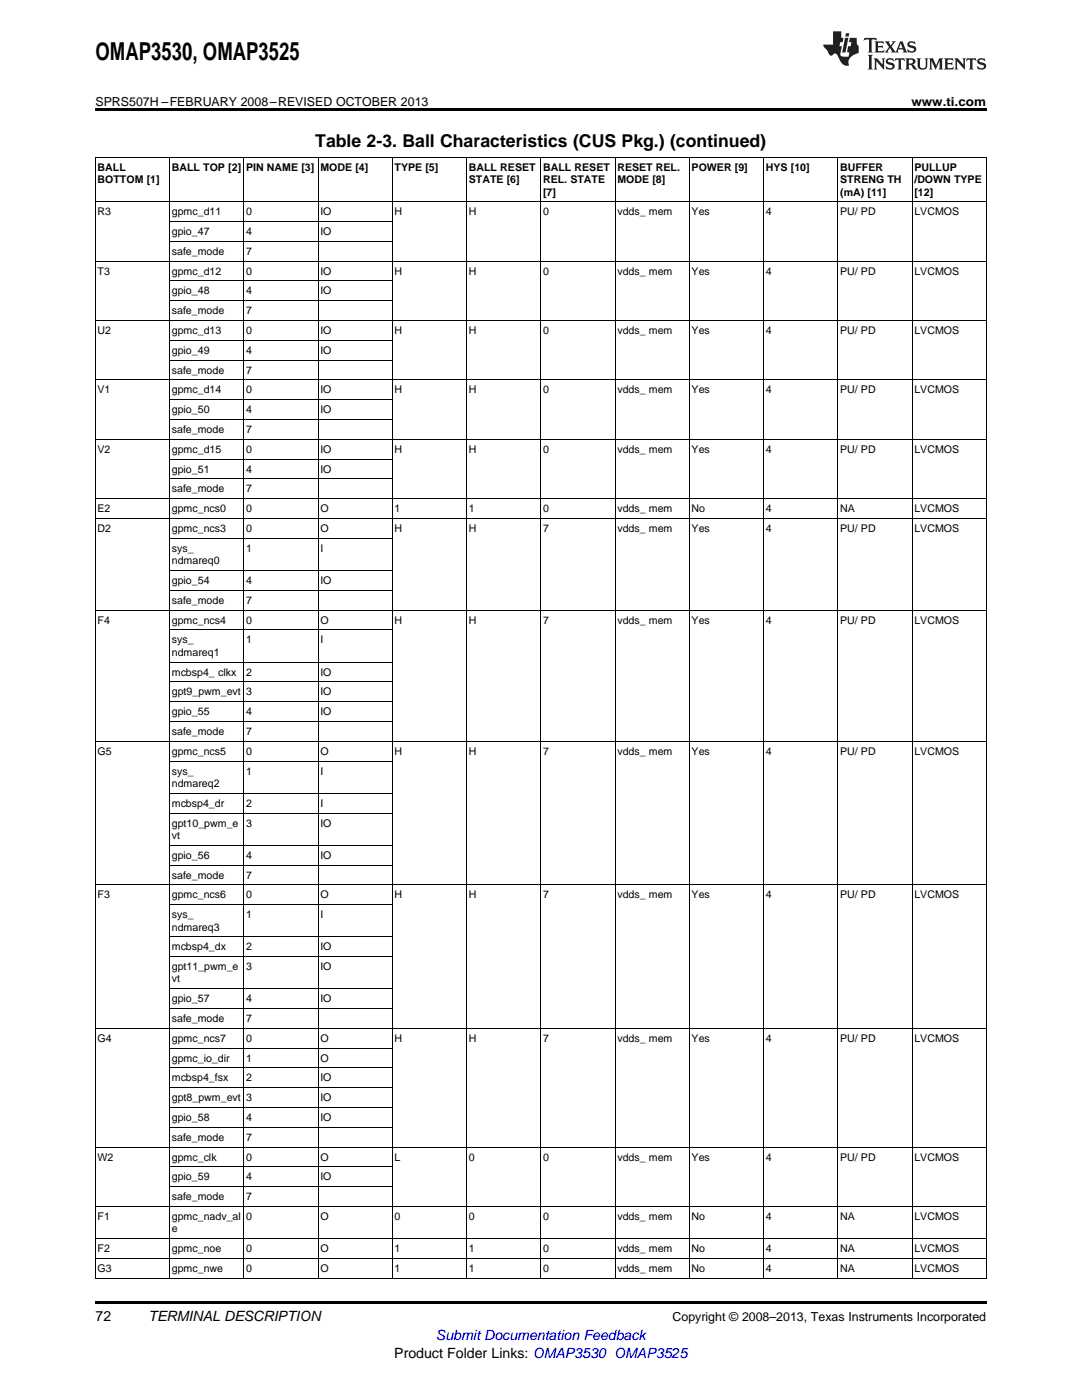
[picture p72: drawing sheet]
<svg xmlns="http://www.w3.org/2000/svg" width="216mm" height="279mm" viewBox="0 0 216 279" stroke-linecap="round" stroke-linejoin="round" font-family="sans-serif">
<defs><g id="words">
<text font-size="4.9" x="19" y="12">OMAP3530, OMAP3525</text>
<text font-size="3.5" x="62.9" y="29.3">Table 2-3. Ball Characteristics (CUS Pkg.) (continued)</text>
<g font-size="2.8">
<text x="19" y="263.6">72</text>
<text x="29.6" y="263.6">TERMINAL DESCRIPTION</text>
<text x="78.7" y="270.9">Product Folder Links: OMAP3530 OMAP3525</text>
</g>
<text font-size="2.8" fill="#00f" x="87" y="267.4">Submit Documentation Feedback</text>
<g font-size="2.5">
<text x="19" y="21.1">SPRS507H –FEBRUARY 2008–REVISED OCTOBER 2013</text>
<text x="181.9" y="21.1">www.ti.com</text>
<text x="134.2" y="263.6">Copyright © 2008–2013, Texas Instruments Incorporated</text>
</g>
<g font-size="2.1">
<text x="19.5" y="34.1">BALL</text>
<text x="34.3" y="34.1">BALL TOP [2]</text>
<text x="49.1" y="34.1">PIN NAME [3]</text>
<text x="63.9" y="34.1">MODE [4]</text>
<text x="78.7" y="34.1">TYPE [5]</text>
<text x="93.6" y="34.1">BALL RESET</text>
<text x="108.4" y="34.1">BALL RESET</text>
<text x="123.2" y="34.1">RESET REL.</text>
<text x="138" y="34.1">POWER [9]</text>
<text x="152.8" y="34.1">HYS [10]</text>
<text x="167.6" y="34.1">BUFFER</text>
<text x="182.5" y="34.1">PULLUP</text>
<text x="19.5" y="36.5">BOTTOM [1]</text>
<text x="93.6" y="36.5">STATE [6]</text>
<text x="108.4" y="36.5">REL. STATE</text>
<text x="108.4" y="39">[7]</text>
<text x="123.2" y="36.5">MODE [8]</text>
<text x="167.6" y="36.5">STRENG TH</text>
<text x="167.6" y="39">(mA) [11]</text>
<text x="182.5" y="36.5">/DOWN TYPE</text>
<text x="182.5" y="39">[12]</text>
<text x="19.5" y="43">R3</text>
<text x="34.3" y="43">gpmc_d11</text>
<text x="34.3" y="46.9">gpio_47</text>
<text x="49.1" y="43">0</text>
<text x="49.1" y="46.9">4</text>
<text x="63.9" y="43">IO</text>
<text x="63.9" y="46.9">IO</text>
<text x="78.7" y="43">H</text>
<text x="93.6" y="43">H</text>
<text x="108.4" y="43">0</text>
<text x="123.2" y="43">vdds_ mem</text>
<text x="138" y="43">Yes</text>
<text x="152.8" y="43">4</text>
<text x="167.6" y="43">PU/ PD</text>
<text x="182.5" y="43">LVCMOS</text>
<text x="34.3" y="50.9">safe_mode</text>
<text x="49.1" y="50.9">7</text>
<text x="19.5" y="54.8">T3</text>
<text x="34.3" y="54.8">gpmc_d12</text>
<text x="34.3" y="58.8">gpio_48</text>
<text x="49.1" y="54.8">0</text>
<text x="49.1" y="58.8">4</text>
<text x="63.9" y="54.8">IO</text>
<text x="63.9" y="58.8">IO</text>
<text x="78.7" y="54.8">H</text>
<text x="93.6" y="54.8">H</text>
<text x="108.4" y="54.8">0</text>
<text x="123.2" y="54.8">vdds_ mem</text>
<text x="138" y="54.8">Yes</text>
<text x="152.8" y="54.8">4</text>
<text x="167.6" y="54.8">PU/ PD</text>
<text x="182.5" y="54.8">LVCMOS</text>
<text x="34.3" y="62.7">safe_mode</text>
<text x="49.1" y="62.7">7</text>
<text x="19.5" y="66.7">U2</text>
<text x="34.3" y="66.7">gpmc_d13</text>
<text x="34.3" y="70.6">gpio_49</text>
<text x="49.1" y="66.7">0</text>
<text x="49.1" y="70.6">4</text>
<text x="63.9" y="66.7">IO</text>
<text x="63.9" y="70.6">IO</text>
<text x="78.7" y="66.7">H</text>
<text x="93.6" y="66.7">H</text>
<text x="108.4" y="66.7">0</text>
<text x="123.2" y="66.7">vdds_ mem</text>
<text x="138" y="66.7">Yes</text>
<text x="152.8" y="66.7">4</text>
<text x="167.6" y="66.7">PU/ PD</text>
<text x="182.5" y="66.7">LVCMOS</text>
<text x="34.3" y="74.6">safe_mode</text>
<text x="49.1" y="74.6">7</text>
<text x="19.5" y="78.5">V1</text>
<text x="34.3" y="78.5">gpmc_d14</text>
<text x="34.3" y="82.5">gpio_50</text>
<text x="49.1" y="78.5">0</text>
<text x="49.1" y="82.5">4</text>
<text x="63.9" y="78.5">IO</text>
<text x="63.9" y="82.5">IO</text>
<text x="78.7" y="78.5">H</text>
<text x="93.6" y="78.5">H</text>
<text x="108.4" y="78.5">0</text>
<text x="123.2" y="78.5">vdds_ mem</text>
<text x="138" y="78.5">Yes</text>
<text x="152.8" y="78.5">4</text>
<text x="167.6" y="78.5">PU/ PD</text>
<text x="182.5" y="78.5">LVCMOS</text>
<text x="34.3" y="86.4">safe_mode</text>
<text x="49.1" y="86.4">7</text>
<text x="19.5" y="90.4">V2</text>
<text x="34.3" y="90.4">gpmc_d15</text>
<text x="34.3" y="94.3">gpio_51</text>
<text x="49.1" y="90.4">0</text>
<text x="49.1" y="94.3">4</text>
<text x="63.9" y="90.4">IO</text>
<text x="63.9" y="94.3">IO</text>
<text x="78.7" y="90.4">H</text>
<text x="93.6" y="90.4">H</text>
<text x="108.4" y="90.4">0</text>
<text x="123.2" y="90.4">vdds_ mem</text>
<text x="138" y="90.4">Yes</text>
<text x="152.8" y="90.4">4</text>
<text x="167.6" y="90.4">PU/ PD</text>
<text x="182.5" y="90.4">LVCMOS</text>
<text x="34.3" y="98.3">safe_mode</text>
<text x="49.1" y="98.3">7</text>
<text x="19.5" y="102.2">E2</text>
<text x="19.5" y="106.2">D2</text>
<text x="34.3" y="102.2">gpmc_ncs0</text>
<text x="34.3" y="106.2">gpmc_ncs3</text>
<text x="49.1" y="102.2">0</text>
<text x="49.1" y="106.2">0</text>
<text x="63.9" y="102.2">O</text>
<text x="63.9" y="106.2">O</text>
<text x="78.7" y="102.2">1</text>
<text x="78.7" y="106.2">H</text>
<text x="93.6" y="102.2">1</text>
<text x="93.6" y="106.2">H</text>
<text x="108.4" y="102.2">0</text>
<text x="108.4" y="106.2">7</text>
<text x="123.2" y="102.2">vdds_ mem</text>
<text x="123.2" y="106.2">vdds_ mem</text>
<text x="138" y="102.2">No</text>
<text x="138" y="106.2">Yes</text>
<text x="152.8" y="102.2">4</text>
<text x="152.8" y="106.2">4</text>
<text x="167.6" y="102.2">NA</text>
<text x="167.6" y="106.2">PU/ PD</text>
<text x="182.5" y="102.2">LVCMOS</text>
<text x="182.5" y="106.2">LVCMOS</text>
<text x="34.3" y="110.1">sys_</text>
<text x="34.3" y="112.6">ndmareq0</text>
<text x="49.1" y="110.1">1</text>
<text x="63.9" y="110.1">I</text>
<text x="34.3" y="116.6">gpio_54</text>
<text x="49.1" y="116.6">4</text>
<text x="63.9" y="116.6">IO</text>
<text x="19.5" y="124.5">F4</text>
<text x="34.3" y="120.5">safe_mode</text>
<text x="34.3" y="124.5">gpmc_ncs4</text>
<text x="49.1" y="120.5">7</text>
<text x="49.1" y="124.5">0</text>
<text x="63.9" y="124.5">O</text>
<text x="78.7" y="124.5">H</text>
<text x="93.6" y="124.5">H</text>
<text x="108.4" y="124.5">7</text>
<text x="123.2" y="124.5">vdds_ mem</text>
<text x="138" y="124.5">Yes</text>
<text x="152.8" y="124.5">4</text>
<text x="167.6" y="124.5">PU/ PD</text>
<text x="182.5" y="124.5">LVCMOS</text>
<text x="34.3" y="128.4">sys_</text>
<text x="34.3" y="130.9">ndmareq1</text>
<text x="49.1" y="128.4">1</text>
<text x="63.9" y="128.4">I</text>
<text x="34.3" y="134.8">mcbsp4_ clkx</text>
<text x="49.1" y="134.8">2</text>
<text x="63.9" y="134.8">IO</text>
<text x="34.3" y="138.8">gpt9_pwm_evt</text>
<text x="34.3" y="142.7">gpio_55</text>
<text x="49.1" y="138.8">3</text>
<text x="49.1" y="142.7">4</text>
<text x="63.9" y="138.8">IO</text>
<text x="63.9" y="142.7">IO</text>
<text x="34.3" y="146.7">safe_mode</text>
<text x="49.1" y="146.7">7</text>
<text x="19.5" y="150.6">G5</text>
<text x="34.3" y="150.6">gpmc_ncs5</text>
<text x="34.3" y="154.6">sys_</text>
<text x="49.1" y="150.6">0</text>
<text x="49.1" y="154.6">1</text>
<text x="63.9" y="150.6">O</text>
<text x="63.9" y="154.6">I</text>
<text x="78.7" y="150.6">H</text>
<text x="93.6" y="150.6">H</text>
<text x="108.4" y="150.6">7</text>
<text x="123.2" y="150.6">vdds_ mem</text>
<text x="138" y="150.6">Yes</text>
<text x="152.8" y="150.6">4</text>
<text x="167.6" y="150.6">PU/ PD</text>
<text x="182.5" y="150.6">LVCMOS</text>
<text x="34.3" y="157.1">ndmareq2</text>
<text x="34.3" y="161">mcbsp4_dr</text>
<text x="49.1" y="161">2</text>
<text x="63.9" y="161">I</text>
<text x="34.3" y="165">gpt10_pwm_e</text>
<text x="34.3" y="167.4">vt</text>
<text x="49.1" y="165">3</text>
<text x="63.9" y="165">IO</text>
<text x="34.3" y="171.4">gpio_56</text>
<text x="49.1" y="171.4">4</text>
<text x="63.9" y="171.4">IO</text>
<text x="19.5" y="179.3">F3</text>
<text x="34.3" y="175.3">safe_mode</text>
<text x="34.3" y="179.3">gpmc_ncs6</text>
<text x="49.1" y="175.3">7</text>
<text x="49.1" y="179.3">0</text>
<text x="63.9" y="179.3">O</text>
<text x="78.7" y="179.3">H</text>
<text x="93.6" y="179.3">H</text>
<text x="108.4" y="179.3">7</text>
<text x="123.2" y="179.3">vdds_ mem</text>
<text x="138" y="179.3">Yes</text>
<text x="152.8" y="179.3">4</text>
<text x="167.6" y="179.3">PU/ PD</text>
<text x="182.5" y="179.3">LVCMOS</text>
<text x="34.3" y="183.2">sys_</text>
<text x="34.3" y="185.7">ndmareq3</text>
<text x="49.1" y="183.2">1</text>
<text x="63.9" y="183.2">I</text>
<text x="34.3" y="189.7">mcbsp4_dx</text>
<text x="49.1" y="189.7">2</text>
<text x="63.9" y="189.7">IO</text>
<text x="34.3" y="193.6">gpt11_pwm_e</text>
<text x="34.3" y="196.1">vt</text>
<text x="49.1" y="193.6">3</text>
<text x="63.9" y="193.6">IO</text>
<text x="34.3" y="200">gpio_57</text>
<text x="34.3" y="204">safe_mode</text>
<text x="49.1" y="200">4</text>
<text x="49.1" y="204">7</text>
<text x="63.9" y="200">IO</text>
<text x="19.5" y="207.9">G4</text>
<text x="34.3" y="207.9">gpmc_ncs7</text>
<text x="49.1" y="207.9">0</text>
<text x="63.9" y="207.9">O</text>
<text x="78.7" y="207.9">H</text>
<text x="93.6" y="207.9">H</text>
<text x="108.4" y="207.9">7</text>
<text x="123.2" y="207.9">vdds_ mem</text>
<text x="138" y="207.9">Yes</text>
<text x="152.8" y="207.9">4</text>
<text x="167.6" y="207.9">PU/ PD</text>
<text x="182.5" y="207.9">LVCMOS</text>
<text x="34.3" y="211.9">gpmc_io_dir</text>
<text x="34.3" y="215.8">mcbsp4_fsx</text>
<text x="49.1" y="211.9">1</text>
<text x="49.1" y="215.8">2</text>
<text x="63.9" y="211.9">O</text>
<text x="63.9" y="215.8">IO</text>
<text x="34.3" y="219.8">gpt8_pwm_evt</text>
<text x="49.1" y="219.8">3</text>
<text x="63.9" y="219.8">IO</text>
<text x="34.3" y="223.7">gpio_58</text>
<text x="34.3" y="227.7">safe_mode</text>
<text x="49.1" y="223.7">4</text>
<text x="49.1" y="227.7">7</text>
<text x="63.9" y="223.7">IO</text>
<text x="19.5" y="231.6">W2</text>
<text x="34.3" y="231.6">gpmc_clk</text>
<text x="49.1" y="231.6">0</text>
<text x="63.9" y="231.6">O</text>
<text x="78.7" y="231.6">L</text>
<text x="93.6" y="231.6">0</text>
<text x="108.4" y="231.6">0</text>
<text x="123.2" y="231.6">vdds_ mem</text>
<text x="138" y="231.6">Yes</text>
<text x="152.8" y="231.6">4</text>
<text x="167.6" y="231.6">PU/ PD</text>
<text x="182.5" y="231.6">LVCMOS</text>
<text x="34.3" y="235.6">gpio_59</text>
<text x="34.3" y="239.5">safe_mode</text>
<text x="49.1" y="235.6">4</text>
<text x="49.1" y="239.5">7</text>
<text x="63.9" y="235.6">IO</text>
<text x="19.5" y="243.5">F1</text>
<text x="34.3" y="243.5">gpmc_nadv_al</text>
<text x="34.3" y="246">e</text>
<text x="49.1" y="243.5">0</text>
<text x="63.9" y="243.5">O</text>
<text x="78.7" y="243.5">0</text>
<text x="93.6" y="243.5">0</text>
<text x="108.4" y="243.5">0</text>
<text x="123.2" y="243.5">vdds_ mem</text>
<text x="138" y="243.5">No</text>
<text x="152.8" y="243.5">4</text>
<text x="167.6" y="243.5">NA</text>
<text x="182.5" y="243.5">LVCMOS</text>
<text x="19.5" y="249.9">F2</text>
<text x="34.3" y="249.9">gpmc_noe</text>
<text x="49.1" y="249.9">0</text>
<text x="63.9" y="249.9">O</text>
<text x="78.7" y="249.9">1</text>
<text x="93.6" y="249.9">1</text>
<text x="108.4" y="249.9">0</text>
<text x="123.2" y="249.9">vdds_ mem</text>
<text x="138" y="249.9">No</text>
<text x="152.8" y="249.9">4</text>
<text x="167.6" y="249.9">NA</text>
<text x="182.5" y="249.9">LVCMOS</text>
<text x="19.5" y="253.9">G3</text>
<text x="34.3" y="253.9">gpmc_nwe</text>
<text x="49.1" y="253.9">0</text>
<text x="63.9" y="253.9">O</text>
<text x="78.7" y="253.9">1</text>
<text x="93.6" y="253.9">1</text>
<text x="108.4" y="253.9">0</text>
<text x="123.2" y="253.9">vdds_ mem</text>
<text x="138" y="253.9">No</text>
<text x="152.8" y="253.9">4</text>
<text x="167.6" y="253.9">NA</text>
<text x="182.5" y="253.9">LVCMOS</text>
</g>
</g></defs>
<path d="M19 21.6h177.8v.6h-177.8zM19 259.7h177.8v.5h-177.8z" fill="#000"/>
<g fill="none" stroke="#000" stroke-width=".2">
<path d="M19.1 31.4h177.7v223.7h-177.7zM33.8 31.4v223.7M48.7 31.4v223.7M63.5 31.4v223.7M78.3 31.4v223.7M93.1 31.4v223.7M107.9 31.4v223.7M122.7 31.4v223.7M137.6 31.4v223.7M152.4 31.4v223.7M167.2 31.4v223.7M182 31.4v223.7"/>
<path d="M19 52.1h177.8M19 40.3h177.8M33.9 56.1h44.4M33.9 48.2h44.4M33.9 44.2h44.4M19 75.8h177.8M19 64h177.8M33.9 79.8h44.4M33.9 71.9h44.4M33.9 67.9h44.4M33.9 60h44.4M19 99.5h177.8"/>
<path d="M19 87.7h177.8M33.9 95.6h44.4M33.9 91.6h44.4M33.9 83.7h44.4M19 103.5h177.8M33.9 117.8h44.4M33.9 113.9h44.4M33.9 107.4h44.4M19 121.8h177.8M33.9 136.1h44.4M33.9 132.1h44.4M33.9 125.7h44.4"/>
<path d="M19 147.9h177.8M33.9 158.3h44.4M33.9 151.9h44.4M33.9 144h44.4M33.9 140h44.4M19 176.6h177.8M33.9 172.6h44.4M33.9 168.7h44.4M33.9 162.3h44.4M33.9 197.3h44.4M33.9 190.9h44.4M33.9 187h44.4"/>
<path d="M33.9 180.5h44.4M19 205.2h177.8M33.9 217.1h44.4M33.9 213.1h44.4M33.9 209.2h44.4M33.9 201.3h44.4M19 228.9h177.8M33.9 236.8h44.4M33.9 232.9h44.4M33.9 225h44.4M33.9 221h44.4M19 251.2h177.8"/>
<path d="M19 247.2h177.8M19 240.8h177.8"/>
</g>
<g fill="#231f20">
<path d="M172.5 7.6l-.1 .5 .4-.2h.6v.1v2.1l-.2 .4h.9l-.2-.4v-2.1l.1-.1h.5l.5 .2-.2-.5zM174.5 8.3l.2 .3v1.5l-.2 .4h1.8l.2-.6a1.04 1.04 0 0 1-1.3 .2v-.7h.6l.3 .2v-.6l-.3 .2h-.6v-.6l.8-.1 .4 .3-.2-.5zM176.5 8.3l.9 1.1-.9 1.1h.8l-.2-.2 .4-.7 .5 .7-.2 .2h1.5l-.2-.2 .2-.4h.9l.1 .4-.2 .2h1l-.3-.3-.7-1.9h-.5l-.9 2-.8-1 .9-1h-.8l.1 .3-.4 .5-.3-.6 .1-.2zM179.7 8.6l.4 1h-.7zM181.3 8.4a.63 .63 0 0 0-.2 .7 .63 .63 0 0 0 .6 .4l.6 .2 .1 .2a.75 .75 0 0 1-.7 .4 .75 .75 0 0 1-.6-.5l.1 .7 .1-.1a1.11 1.11 0 0 0 1.5-.6 1.13 1.13 0 0 0-1.2-.8l-.1-.4a1.04 1.04 0 0 1 1.2 .2l-.2-.5-.2 .1-.4-.2zM173.2 10.9l.2 .4v2.2l-.2 .4h1l-.3-.4v-2.2l.3-.4zM174.3 11.6l.3 .4v1.5l-.3 .4h.8l-.2-.4v-1.3l1.5 1.7v-1.9l.2-.4h-.7l.2 .4v.9l-1.1-1.3zM177 11.8a.62 .62 0 0 0-.2 .7 .62 .62 0 0 0 .6 .4l.6 .1 .1 .3a.76 .76 0 0 1-.7 .3 .76 .76 0 0 1-.7-.4l.2 .7 .1-.1a1.11 1.11 0 0 0 1.5-.6 1.13 1.13 0 0 0-1.2-.8l-.1-.4a1.04 1.04 0 0 1 1.2 .2l-.2-.6-.2 .1-.5-.1zM178.7 11.6l-.2 .6a.61 .61 0 0 1 .8-.3v1.6l-.2 .4h.9l-.2-.4v-1.6a.63 .63 0 0 1 .7 .3l-.1-.6zM180.6 11.6l.3 .4v1.5l-.3 .4h1l-.2-.2-.1-.8 .6 .2a.76 .76 0 0 0 1.2 .7l-1-1a.58 .58 0 0 0 .6-.5 .58 .58 0 0 0-.5-.6zM181.4 11.9h.1a.45 .45 0 0 1 .5 .1 .45 .45 0 0 1 .1 .5l-.8 .2zM182.9 11.6l.2 .2a2.17 2.17 0 0 0 .3 1.9 .99 .99 0 0 0 1.6-.6v-1.1l.2-.4h-.7l.2 .2a1.92 1.92 0 0 1-.2 1.8 .6 .6 0 0 1-.9-.5v-1.1l.2-.4zM185.4 11.6l.2 .4v1.5l-.2 .4h.7l-.2-.4v-1.4l.8 1.8 .8-1.8v1.4l-.2 .4h.9l-.2-.4v-1.5l.2-.4h-.8l-.6 1.5-.6-1.5zM188.4 11.6l.2 .4v1.5l-.2 .4h1.8l.1-.6a1.04 1.04 0 0 1-1.2 .1v-.6h.5l.4 .2v-.6l-.4 .2h-.5v-.7h.8l.3 .3-.1-.6zM190.5 11.6l.2 .4v1.5l-.2 .4h.7l-.2-.4v-1.3l1.5 1.7v-1.9l.2-.4h-.7l.2 .4v.9l-1.1-1.3zM192.9 11.6l-.1 .6a.61 .61 0 0 1 .7-.3l.1 1.6-.3 .4h1l-.3-.4 .1-1.6a.63 .63 0 0 1 .7 .3l-.1-.6zM195.2 11.8a.62 .62 0 0 0-.2 .7 .62 .62 0 0 0 .6 .4l.6 .1 .1 .3a.76 .76 0 0 1-.7 .3 .76 .76 0 0 1-.6-.4l.1 .7 .1-.1a1.11 1.11 0 0 0 1.6-.6 1.13 1.13 0 0 0-1.3-.8l-.1-.4a1.04 1.04 0 0 1 1.2 .2l-.1-.6-.2 .1-.5-.1z"/>
<path d="M166.2 6.3v2.6h-1.9v.4l.8 .9a.91 .91 0 0 0 1 .8 .56 .56 0 0 1 .5-.3 .56 .56 0 0 1 .5 .3l.4 .8a1.53 1.53 0 0 0 1.9 1.2 1.54 1.54 0 0 1 1-2.1l.9-.3v-1.4a1.52 1.52 0 0 1-.4-1.6h-1.3l-.2 .8h.5l-.2 .8h-.5l-.1 1v.2l.4 .1-.2 .8a1.93 1.93 0 0 1-1.6-.3l.3-1.8h-.5l.2-.8h.4l.2-.8h-.4v-1.3zM168.6 7.6l-.6 2.9h.7l.6-2.9zM168.8 6.6l-.1 .7h.6l.2-.7z"/>
</g>
<use href="#words"/>
</svg>
